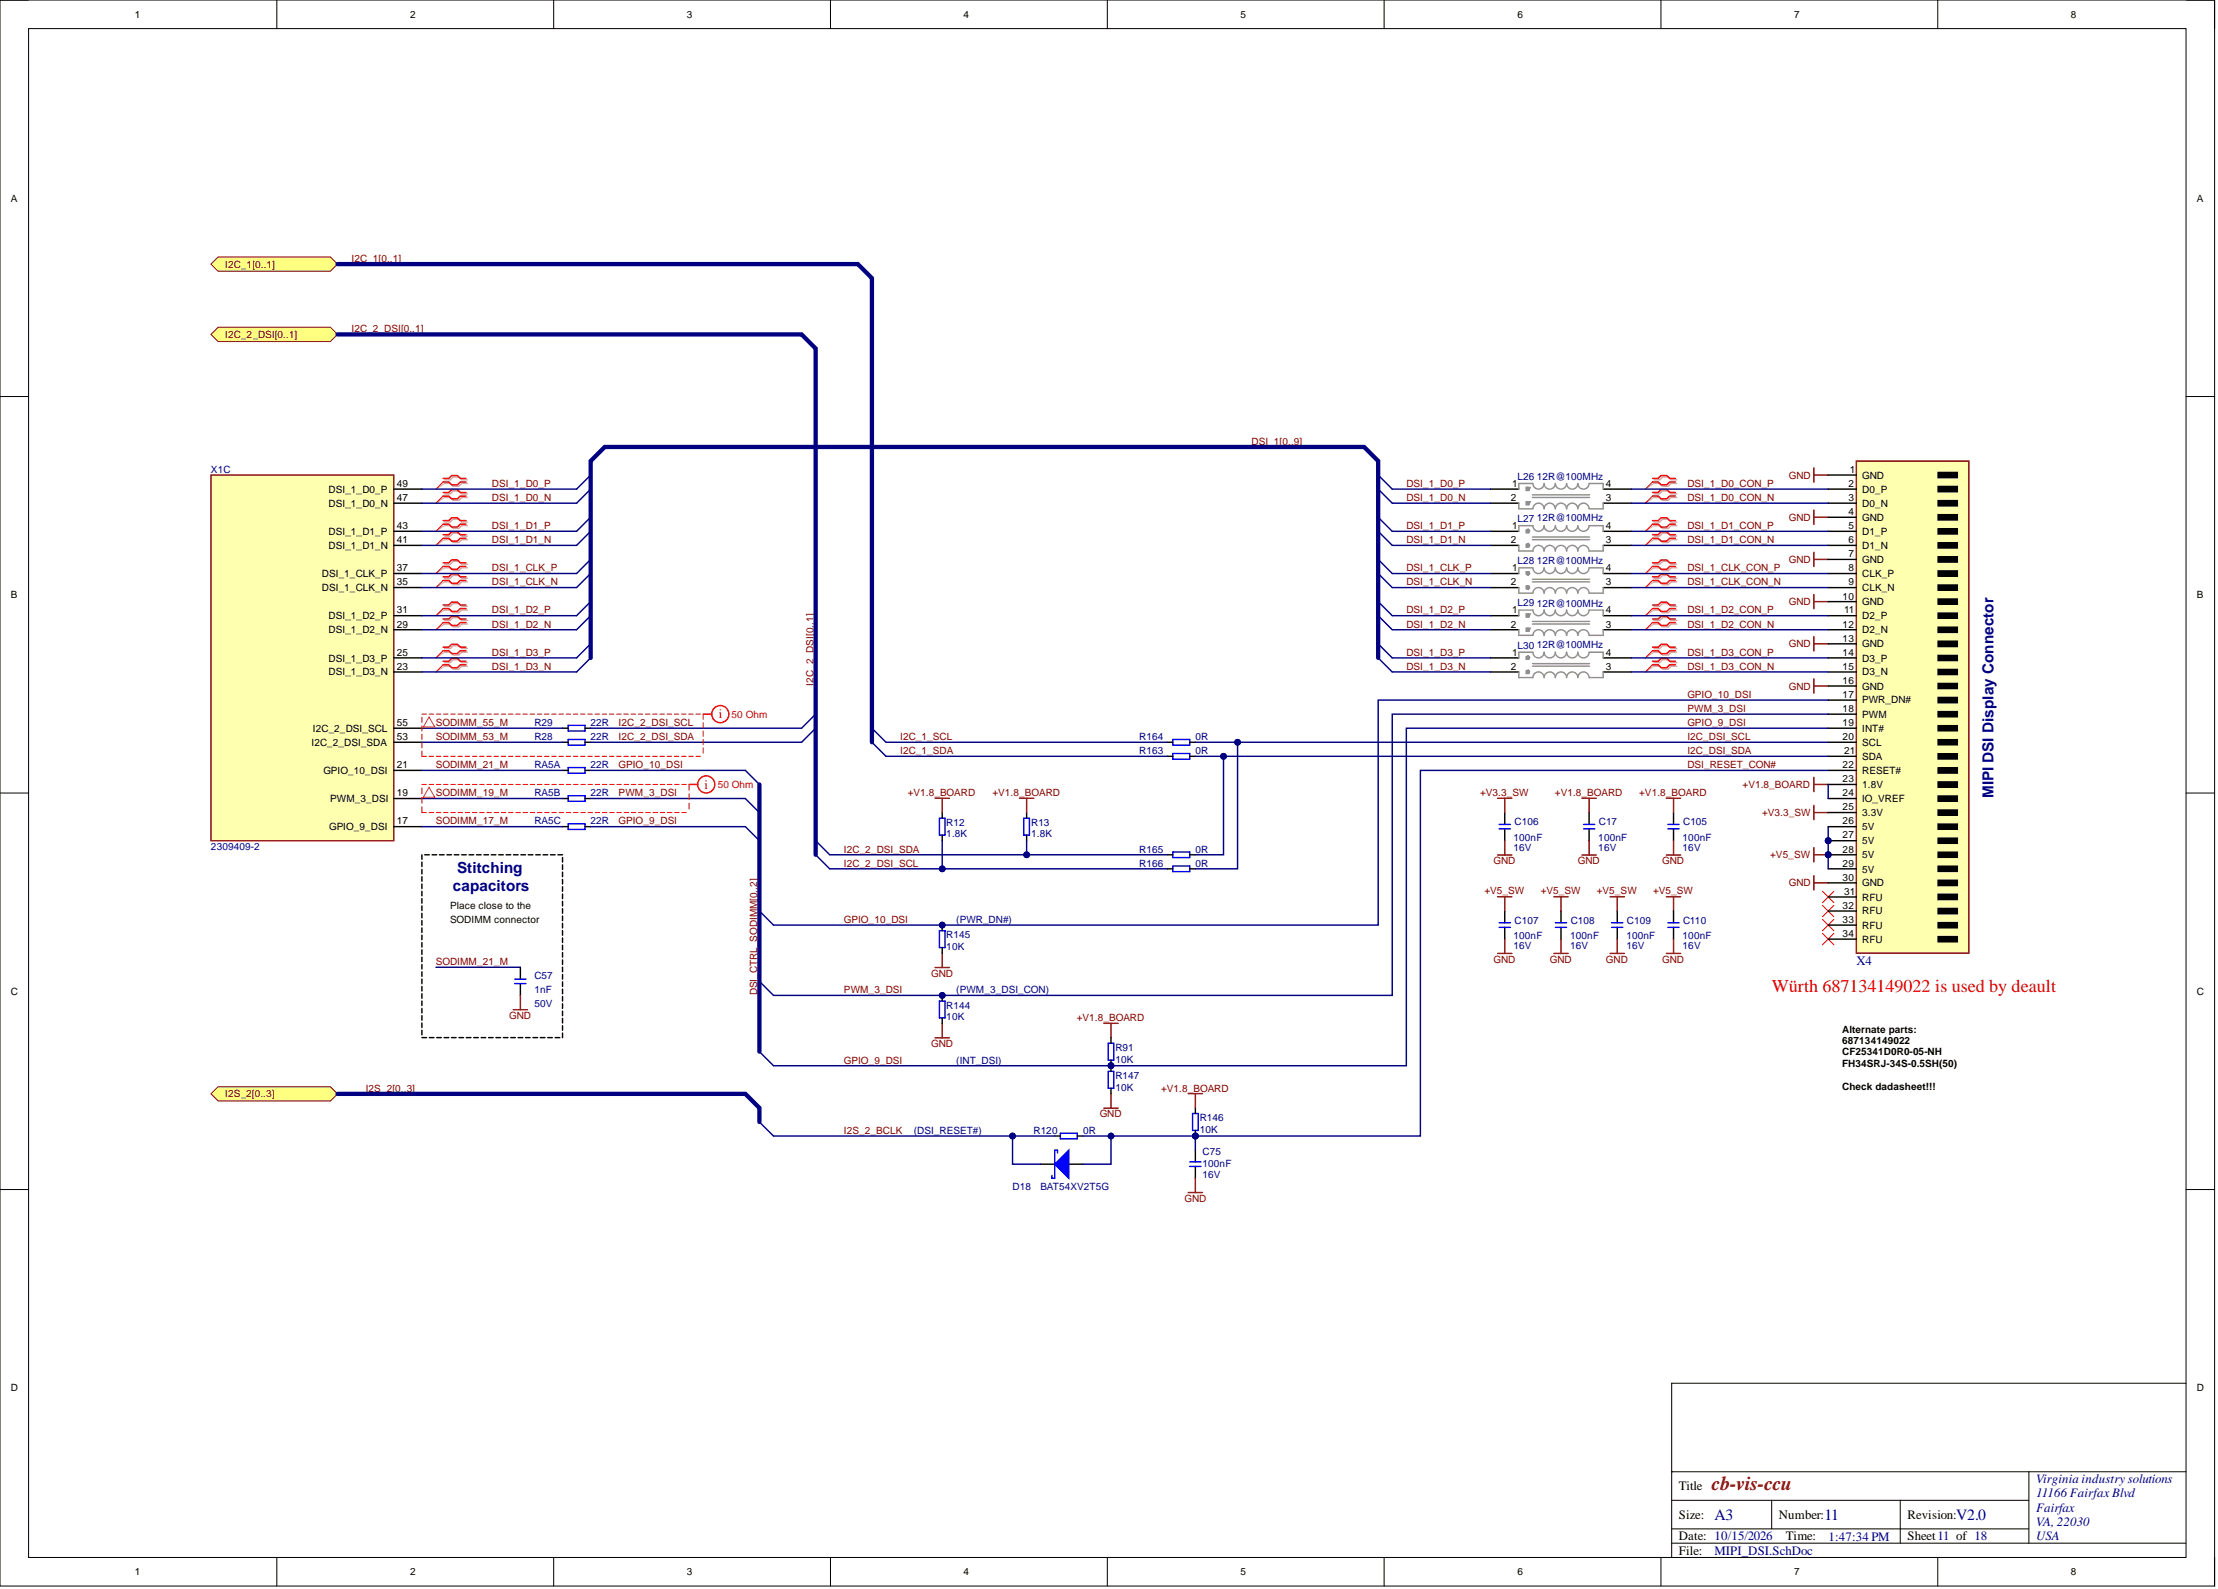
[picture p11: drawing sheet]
<svg xmlns="http://www.w3.org/2000/svg" width="393mm" height="282mm" viewBox="0 0 393 282" stroke-linecap="round" stroke-linejoin="round" font-family="sans-serif">
<defs><g id="words">
<text font-size="3.5" fill="#800000" x="303.6" y="264.4">cb-vis-ccu</text>
<text font-size="3.2" fill="#f00" x="314.2" y="175.9">Würth 687134149022 is used by deault</text>
<g font-size="2.8" fill="#000080">
<text x="304.1" y="269.6">A3</text>
<text x="323.6" y="269.6">11</text>
<text x="346.9" y="269.6">V2.0</text>
</g>
<g font-size="2.7" fill="#000080">
<text x="353.6" y="141.6" transform="rotate(-90 353.6 141.6)">MIPI DSI Display Connector</text>
<text x="81.1" y="154.8">Stitching</text>
<text x="80.3" y="158">capacitors</text>
</g>
<g font-size="2.3" fill="#f00">
<text x="127.5" y="127.4">i</text>
<text x="124.9" y="139.9">i</text>
</g>
<g font-size="2.3" fill="#000080">
<text x="329.2" y="171.1">X4</text>
<text x="361.1" y="263.1">Virginia industrysolutions</text>
<text x="361.1" y="265.6">11166 FairfaxBlvd</text>
<text x="361.1" y="268.2">Fairfax</text>
<text x="304.1" y="275.8">MIPI_DSI.SchDoc</text>
<text x="324.2" y="273.4">1:47:34 PM</text>
<text x="361.1" y="270.7">VA, 22030</text>
<text x="361.1" y="273.2">USA</text>
</g>
<g font-size="2.3">
<text x="297.7" y="264.4">Title</text>
<text x="297.7" y="269.4">Size:</text>
<text x="315.5" y="269.4">Number:</text>
<text x="338.3" y="269.4">Revision:</text>
<text x="297.7" y="273.2">Date: 10/15/2026</text>
<text x="297.7" y="275.8">File:</text>
<text x="316.7" y="273.2">Time:</text>
<text x="338.3" y="273.2">Sheet11 of 18</text>
</g>
<g font-size="1.8">
<text x="23.9" y="3.1">1</text>
<text x="72.7" y="3.1">2</text>
<text x="121.8" y="3.1">3</text>
<text x="170.9" y="3.1">4</text>
<text x="220" y="3.1">5</text>
<text x="269.1" y="3.1">6</text>
<text x="318.2" y="3.1">7</text>
<text x="367.2" y="3.1">8</text>
<text x="1.9" y="35.8">A</text>
<text x="389.6" y="35.8">A</text>
<text x="328" y="83.9">1</text>
<text x="58.3" y="89.9">DSI_1_D0_N</text>
<text x="58.3" y="87.4">DSI_1_D0_P</text>
<text x="70.4" y="88.9">47</text>
<text x="70.4" y="86.4">49</text>
<text x="267.9" y="88.9">2</text>
<text x="268.2" y="86.4">1</text>
<text x="284.8" y="88.9">3</text>
<text x="284.8" y="86.4">4</text>
<text x="327.8" y="86.4">2</text>
<text x="327.8" y="88.9">3</text>
<text x="330.2" y="84.9">GND</text>
<text x="330.2" y="87.4">D0_P</text>
<text x="330.2" y="89.9">D0_N</text>
<text x="58.3" y="94.9">DSI_1_D1_P</text>
<text x="70.4" y="93.9">43</text>
<text x="268.2" y="93.9">1</text>
<text x="284.8" y="93.9">4</text>
<text x="327.8" y="91.3">4</text>
<text x="327.8" y="93.9">5</text>
<text x="330.2" y="92.3">GND</text>
<text x="330.2" y="94.9">D1_P</text>
<text x="58.3" y="97.3">DSI_1_D1_N</text>
<text x="70.4" y="101.3">37</text>
<text x="70.4" y="96.3">41</text>
<text x="267.9" y="96.3">2</text>
<text x="268.2" y="101.3">1</text>
<text x="284.8" y="96.3">3</text>
<text x="284.8" y="101.3">4</text>
<text x="327.8" y="96.3">6</text>
<text x="327.8" y="98.9">7</text>
<text x="327.8" y="101.3">8</text>
<text x="330.2" y="97.3">D1_N</text>
<text x="330.2" y="99.9">GND</text>
<text x="1.9" y="106.1">B</text>
<text x="57.1" y="104.9">DSI_1_CLK_N</text>
<text x="57.1" y="102.3">DSI_1_CLK_P</text>
<text x="70.4" y="103.8">35</text>
<text x="267.9" y="103.8">2</text>
<text x="284.8" y="103.8">3</text>
<text x="326.8" y="106.4">10</text>
<text x="327.8" y="103.8">9</text>
<text x="330.2" y="102.3">CLK_P</text>
<text x="330.2" y="104.9">CLK_N</text>
<text x="330.2" y="107.4">GND</text>
<text x="389.6" y="106.1">B</text>
<text x="58.3" y="112.4">DSI_1_D2_N</text>
<text x="58.3" y="109.8">DSI_1_D2_P</text>
<text x="70.4" y="111.4">29</text>
<text x="70.4" y="108.8">31</text>
<text x="267.9" y="111.4">2</text>
<text x="268.2" y="108.8">1</text>
<text x="284.8" y="111.4">3</text>
<text x="284.8" y="108.8">4</text>
<text x="326.8" y="111.4">12</text>
<text x="326.8" y="113.8">13</text>
<text x="327" y="108.8">11</text>
<text x="330.2" y="109.8">D2_P</text>
<text x="330.2" y="112.4">D2_N</text>
<text x="58.3" y="117.4">DSI_1_D3_P</text>
<text x="58.3" y="119.8">DSI_1_D3_N</text>
<text x="70.4" y="116.3">25</text>
<text x="70.4" y="118.8">23</text>
<text x="267.9" y="118.8">2</text>
<text x="268.2" y="116.3">1</text>
<text x="284.8" y="118.8">3</text>
<text x="284.8" y="116.3">4</text>
<text x="326.8" y="116.3">14</text>
<text x="326.8" y="118.8">15</text>
<text x="330.2" y="114.8">GND</text>
<text x="330.2" y="117.4">D3_P</text>
<text x="330.2" y="119.8">D3_N</text>
<text x="326.8" y="121.3">16</text>
<text x="326.8" y="123.8">17</text>
<text x="330.2" y="122.3">GND</text>
<text x="330.2" y="124.8">PWR_DN#</text>
<text x="55.5" y="129.8">I2C_2_DSI_SCL</text>
<text x="70.4" y="131.3">53</text>
<text x="70.4" y="128.8">55</text>
<text x="326.8" y="126.3">18</text>
<text x="326.8" y="128.8">19</text>
<text x="326.8" y="131.3">20</text>
<text x="330.2" y="127.3">PWM</text>
<text x="330.2" y="129.8">INT#</text>
<text x="55.2" y="132.3">I2C_2_DSI_SDA</text>
<text x="57.3" y="137.3">GPIO_10_DSI</text>
<text x="70.4" y="136.3">21</text>
<text x="326.8" y="136.3">22</text>
<text x="327" y="133.7">21</text>
<text x="330.2" y="132.3">SCL</text>
<text x="330.2" y="134.8">SDA</text>
<text x="330.2" y="137.3">RESET#</text>
<text x="58.5" y="142.3">PWM_3_DSI</text>
<text x="70.4" y="141.3">19</text>
<text x="326.8" y="138.7">23</text>
<text x="326.8" y="141.3">24</text>
<text x="326.8" y="143.7">25</text>
<text x="330.2" y="139.7">1.8V</text>
<text x="330.2" y="142.3">IO_VREF</text>
<text x="58.4" y="147.3">GPIO_9_DSI</text>
<text x="70.4" y="146.3">17</text>
<text x="326.8" y="146.3">26</text>
<text x="326.8" y="148.7">27</text>
<text x="330.2" y="144.7">3.3V</text>
<text x="330.2" y="147.3">5V</text>
<text x="330.2" y="149.7">5V</text>
<text x="326.8" y="151.2">28</text>
<text x="326.8" y="153.8">29</text>
<text x="330.2" y="152.3">5V</text>
<text x="330.2" y="154.8">5V</text>
<text x="79.8" y="161.2">Place close to the</text>
<text x="326.8" y="156.2">30</text>
<text x="326.8" y="161.2">32</text>
<text x="327" y="158.8">31</text>
<text x="330.2" y="157.2">GND</text>
<text x="330.2" y="159.8">RFU</text>
<text x="79.8" y="163.7">SODIMM connector</text>
<text x="326.8" y="163.7">33</text>
<text x="326.8" y="166.2">34</text>
<text x="330.2" y="162.2">RFU</text>
<text x="330.2" y="164.8">RFU</text>
<text x="330.2" y="167.2">RFU</text>
<text x="1.9" y="176.5">C</text>
<text x="389.6" y="176.5">C</text>
<text x="326.7" y="183.2">Alternate parts:</text>
<text x="326.7" y="185.2">687134149022</text>
<text x="326.7" y="187.2">CF25341D0R0-05-NH</text>
<text x="326.7" y="189.3">FH34SRJ-34S-0.5SH(50)</text>
<text x="326.7" y="193.3">Check dadasheet!!!</text>
<text x="1.9" y="246.8">D</text>
<text x="389.6" y="246.8">D</text>
<text x="23.9" y="279.4">1</text>
<text x="72.7" y="279.4">2</text>
<text x="121.8" y="279.4">3</text>
<text x="170.9" y="279.4">4</text>
<text x="220" y="279.4">5</text>
<text x="269.1" y="279.4">6</text>
<text x="318.2" y="279.4">7</text>
<text x="367.2" y="279.4">8</text>
</g>
<g font-size="1.8" fill="#800000">
<text x="40" y="47.5">I2C_1[0..1]</text>
<text x="62.3" y="46.5">I2C_1[0..1]</text>
<text x="40" y="59.9">I2C_2_DSI[0..1]</text>
<text x="62.3" y="58.9">I2C_2_DSI[0..1]</text>
<text x="222" y="78.9">DSI_1[0..9]</text>
<text x="87.2" y="88.9">DSI_1_D0_N</text>
<text x="87.2" y="86.4">DSI_1_D0_P</text>
<text x="249.4" y="88.9">DSI_1_D0_N</text>
<text x="249.4" y="86.4">DSI_1_D0_P</text>
<text x="299.2" y="88.9">DSI_1_D0_CON_N</text>
<text x="299.2" y="86.4">DSI_1_D0_CON_P</text>
<text x="317.2" y="84.9">GND</text>
<text x="87.2" y="93.9">DSI_1_D1_P</text>
<text x="249.4" y="93.9">DSI_1_D1_P</text>
<text x="299.2" y="93.9">DSI_1_D1_CON_P</text>
<text x="317.2" y="92.3">GND</text>
<text x="87.2" y="96.3">DSI_1_D1_N</text>
<text x="87.2" y="101.3">DSI_1_CLK_P</text>
<text x="249.4" y="96.3">DSI_1_D1_N</text>
<text x="249.4" y="101.3">DSI_1_CLK_P</text>
<text x="299.2" y="96.3">DSI_1_D1_CON_N</text>
<text x="299.2" y="101.3">DSI_1_CLK_CON_P</text>
<text x="317.2" y="99.9">GND</text>
<text x="87.2" y="103.8">DSI_1_CLK_N</text>
<text x="249.4" y="103.8">DSI_1_CLK_N</text>
<text x="299.2" y="103.8">DSI_1_CLK_CON_N</text>
<text x="317.2" y="107.4">GND</text>
<text x="87.2" y="111.4">DSI_1_D2_N</text>
<text x="87.2" y="108.8">DSI_1_D2_P</text>
<text x="249.4" y="108.8">DSI_1_D2_P</text>
<text x="249.4" y="111.4">DSI_1_D2_N</text>
<text x="299.2" y="108.8">DSI_1_D2_CON_P</text>
<text x="299.2" y="111.4">DSI_1_D2_CON_N</text>
<text x="87.2" y="118.8">DSI_1_D3_N</text>
<text x="87.2" y="116.3">DSI_1_D3_P</text>
<text x="249.4" y="118.8">DSI_1_D3_N</text>
<text x="249.4" y="116.3">DSI_1_D3_P</text>
<text x="299.2" y="118.8">DSI_1_D3_CON_N</text>
<text x="299.2" y="116.3">DSI_1_D3_CON_P</text>
<text x="317.2" y="114.8">GND</text>
<text x="144.3" y="121.7" transform="rotate(-90 144.3 121.7)">I2C_2_DSI[0..1]</text>
<text x="299.2" y="123.8">GPIO_10_DSI</text>
<text x="317.2" y="122.3">GND</text>
<text x="77.3" y="131.3">SODIMM_53_M</text>
<text x="77.3" y="128.8">SODIMM_55_M</text>
<text x="109.7" y="131.3">I2C_2_DSI_SDA</text>
<text x="109.7" y="128.8">I2C_2_DSI_SCL</text>
<text x="159.6" y="131.3">I2C_1_SCL</text>
<text x="299.2" y="131.3">I2C_DSI_SCL</text>
<text x="299.2" y="126.3">PWM_3_DSI</text>
<text x="299.2" y="128.8">GPIO_9_DSI</text>
<text x="77.3" y="136.3">SODIMM_21_M</text>
<text x="109.7" y="136.3">GPIO_10_DSI</text>
<text x="159.6" y="133.7">I2C_1_SDA</text>
<text x="299.2" y="133.7">I2C_DSI_SDA</text>
<text x="299.2" y="136.3">DSI_RESET_CON#</text>
<text x="77.3" y="141.3">SODIMM_19_M</text>
<text x="109.7" y="141.3">PWM_3_DSI</text>
<text x="161" y="141.2">+V1.8_BOARD</text>
<text x="176" y="141.2">+V1.8_BOARD</text>
<text x="262.5" y="141.2">+V3.3_SW</text>
<text x="275.8" y="141.2">+V1.8_BOARD</text>
<text x="290.7" y="141.2">+V1.8_BOARD</text>
<text x="309" y="139.7">+V1.8_BOARD</text>
<text x="77.3" y="146.3">SODIMM_17_M</text>
<text x="109.7" y="146.3">GPIO_9_DSI</text>
<text x="312.5" y="144.7">+V3.3_SW</text>
<text x="149.7" y="151.2">I2C_2_DSI_SDA</text>
<text x="149.7" y="153.8">I2C_2_DSI_SCL</text>
<text x="264.9" y="153.3">GND</text>
<text x="279.8" y="153.3">GND</text>
<text x="294.8" y="153.3">GND</text>
<text x="313.9" y="152.3">+V5_SW</text>
<text x="263.3" y="158.7">+V5_SW</text>
<text x="273.2" y="158.7">+V5_SW</text>
<text x="283.2" y="158.7">+V5_SW</text>
<text x="293.2" y="158.7">+V5_SW</text>
<text x="317.2" y="157.2">GND</text>
<text x="149.7" y="163.7">GPIO_10_DSI</text>
<text x="77.3" y="171.2">SODIMM_21_M</text>
<text x="165.1" y="173.3">GND</text>
<text x="264.9" y="170.8">GND</text>
<text x="274.8" y="170.8">GND</text>
<text x="284.8" y="170.8">GND</text>
<text x="294.8" y="170.8">GND</text>
<text x="134.3" y="176.6" transform="rotate(-90 134.3 176.6)">DSI_CTRL_SODIMM[0..2]</text>
<text x="149.7" y="176.2">PWM_3_DSI</text>
<text x="90.3" y="180.7">GND</text>
<text x="165.1" y="185.7">GND</text>
<text x="191" y="181.1">+V1.8_BOARD</text>
<text x="149.7" y="188.7">GPIO_9_DSI</text>
<text x="40" y="194.7">I2S_2[0..3]</text>
<text x="64.9" y="193.6">I2S_2[0..3]</text>
<text x="205.9" y="193.6">+V1.8_BOARD</text>
<text x="149.7" y="201.2">I2S_2_BCLK</text>
<text x="195" y="198.2">GND</text>
<text x="210.1" y="213.2">GND</text>
</g>
<g font-size="1.8" fill="#000080">
<text x="37.4" y="83.9">X1C</text>
<text x="269.1" y="85.1">L26</text>
<text x="272.6" y="85.1">12R@100MHz</text>
<text x="269.1" y="92.6">L27</text>
<text x="272.6" y="92.4">12R@100MHz</text>
<text x="269.1" y="100.1">L28</text>
<text x="272.6" y="100">12R@100MHz</text>
<text x="269.1" y="107.6">L29</text>
<text x="272.6" y="107.6">12R@100MHz</text>
<text x="269.1" y="115.1">L30</text>
<text x="272.6" y="115">12R@100MHz</text>
<text x="94.8" y="131.3">R28</text>
<text x="94.8" y="128.8">R29</text>
<text x="104.7" y="131.3">22R</text>
<text x="104.7" y="128.8">22R</text>
<text x="202" y="131.3">R164</text>
<text x="212" y="131.3">0R</text>
<text x="94.8" y="136.3">RA5A</text>
<text x="104.7" y="136.3">22R</text>
<text x="202" y="133.7">R163</text>
<text x="212" y="133.7">0R</text>
<text x="94.8" y="141.3">RA5B</text>
<text x="104.7" y="141.3">22R</text>
<text x="94.8" y="146.3">RA5C</text>
<text x="104.7" y="146.3">22R</text>
<text x="167.8" y="146.5">R12</text>
<text x="167.8" y="148.5">1.8K</text>
<text x="182.9" y="146.5">R13</text>
<text x="182.9" y="148.5">1.8K</text>
<text x="268.4" y="149.1">100nF</text>
<text x="268.6" y="146.3">C106</text>
<text x="283.5" y="149.1">100nF</text>
<text x="283.5" y="146.3">C17</text>
<text x="298.4" y="149.1">100nF</text>
<text x="298.5" y="146.3">C105</text>
<text x="37.4" y="150.7">2309409-2</text>
<text x="202" y="151.2">R165</text>
<text x="202" y="153.8">R166</text>
<text x="212" y="151.2">0R</text>
<text x="212" y="153.8">0R</text>
<text x="268.4" y="150.9">16V</text>
<text x="283.5" y="150.9">16V</text>
<text x="298.4" y="150.9">16V</text>
<text x="167.8" y="166.4">R145</text>
<text x="169.6" y="163.7">(PWR_DN#)</text>
<text x="268.4" y="166.6">100nF</text>
<text x="268.6" y="163.8">C107</text>
<text x="278.5" y="166.6">100nF</text>
<text x="278.6" y="163.8">C108</text>
<text x="288.4" y="166.6">100nF</text>
<text x="288.5" y="163.8">C109</text>
<text x="298.4" y="166.6">100nF</text>
<text x="298.5" y="163.8">C110</text>
<text x="94.8" y="173.7">C57</text>
<text x="167.8" y="168.5">10K</text>
<text x="268.4" y="168.4">16V</text>
<text x="278.5" y="168.4">16V</text>
<text x="288.4" y="168.4">16V</text>
<text x="298.4" y="168.4">16V</text>
<text x="94.8" y="176.2">1nF</text>
<text x="94.8" y="178.7">50V</text>
<text x="167.8" y="178.9">R144</text>
<text x="169.6" y="176.2">(PWM_3_DSI_CON)</text>
<text x="167.8" y="181">10K</text>
<text x="169.6" y="188.7">(INT_DSI)</text>
<text x="197.8" y="191.5">R147</text>
<text x="197.8" y="186.5">R91</text>
<text x="197.8" y="188.5">10K</text>
<text x="197.8" y="193.5">10K</text>
<text x="162.1" y="201.2">(DSI_RESET#)</text>
<text x="183.3" y="201.2">R120</text>
<text x="192.1" y="201.2">0R</text>
<text x="212.8" y="198.9">R146</text>
<text x="212.8" y="200.9">10K</text>
<text x="213.3" y="207">100nF</text>
<text x="213.3" y="209">16V</text>
<text x="213.3" y="205">C75</text>
<text x="179.6" y="211.1">D18</text>
<text x="184.5" y="211.1">BAT54XV2T5G</text>
</g>
<g font-size="1.8" fill="#f00">
<text x="129.7" y="127.3">50 Ohm</text>
<text x="127.3" y="139.7">50 Ohm</text>
</g>
</g></defs>
<g fill="none" stroke="#000" stroke-width=".18">
<path d="M0 0h392.7v281.3h-392.7zM0 0h5.1M5.1 5.1h382.6v271.2h-382.6zM49.1 0v5.1M98.2 0v5.1M147.3 0v5.1M196.4 0v5.1M245.5 0v5.1M294.6 0v5.1M343.7 0v5.1M387.7 0h5v5.1M0 70.3h5.1"/>
<path d="M387.7 70.3h5M0 140.7h5.1M387.7 140.7h5M0 211h5.1M387.7 211h5M387.7 245.4h-91.2v30.9M49.1 276.3v5M98.2 276.3v5M147.3 276.3v5M196.4 276.3v5M245.5 276.3v5M294.6 276.3v5"/>
<path d="M296.5 261.1h.1M296.5 261.1h91.2M296.5 266.1h63.3M296.5 273.7h91.2M296.5 271.2h63.3M314.2 266.1v5.1M337 266.1v7.6M343.7 276.3v5M359.8 261.1v12.6M392.7 276.3v5"/>
</g>
<path d="M100.8 146.1h3v1h-3z" fill="none" stroke="#00f" stroke-width=".25"/>
<path d="M99.8 146.6h1M103.8 146.6h.9" fill="none" stroke="#000" stroke-width=".25"/>
<g fill="none" stroke="#000080" stroke-width=".25">
<path d="M104.7 99.2l-2.4 2.5M104.7 94.2l-2.4 2.5M104.7 91.8l-2.4 2.4M104.7 86.8l-2.4 2.5M104.7 84.3l-2.4 2.5M104.7 116.7l-2.4 2.5M104.7 114.2l-2.4 2.5M104.7 109.2l-2.4 2.5M104.7 106.7l-2.4 2.5M104.7 101.7l-2.4 2.5M132.2 136.7l2.5 2.4M132.2 141.6l2.5 2.5"/>
<path d="M132.2 146.6l2.5 2.5"/>
</g>
<path d="M78.8 85.1h1l.6-.5h1l.5 .5h1M78.8 85.7h1l.6 .6h1l.5-.6h1" fill="none" stroke="#d0a3a3" stroke-width=".25"/>
<path d="M78.8 85.7l-1.5 1.1" fill="none" stroke="#d0a3a3" stroke-width=".18"/>
<path d="M78.6 84.9h1l.5-.5h1l.5 .5h1M78.6 85.5h1l.5 .5h1l.5-.5h1" fill="none" stroke="#f00" stroke-width=".25"/>
<path d="M78.6 85.5l-1.3 1.3" fill="none" stroke="#f00" stroke-width=".18"/>
<path d="M37.4 84.3h32.4v64.8h-32.4z" fill-rule="evenodd" fill="#ffffb0"/>
<path d="M37.4 84.3h32.4v64.8h-32.4z" fill="none" stroke="#800000" stroke-width=".25"/>
<g fill="none" stroke="#000" stroke-width=".25">
<path d="M69.8 96.7h5M69.8 94.2h5M69.8 89.3h5M69.8 86.8h5M69.8 116.7h5M69.8 111.7h5M69.8 109.2h5M69.8 104.2h5M69.8 119.2h5M69.8 101.7h5M69.8 136.7h5M69.8 131.7h5"/>
<path d="M69.8 129.2h5M99.8 131.7h1M99.8 129.2h1M103.8 131.7h.9M103.8 129.2h.9M69.8 146.6h5M69.8 141.6h5"/>
</g>
<g fill="none" stroke="#d0a3a3" stroke-width=".25">
<path d="M78.8 87.6h1l.6-.5h1l.5 .5h1M78.8 88.2h1l.6 .6h1l.5-.6h1M78.8 92.6h1l.6-.5h1l.5 .5h1M78.8 93.2h1l.6 .5h1l.5-.5h1M78.8 95.1h1l.6-.5h1l.5 .5h1M78.8 95.7h1l.6 .5h1l.5-.5h1M78.8 100.1h1l.6-.5h1l.5 .5h1M78.8 100.7h1l.6 .5h1l.5-.5h1M78.8 102.6h1l.6-.5h1l.5 .5h1M78.8 103.2h1l.6 .5h1l.5-.5h1M78.8 107.6h1l.6-.5h1l.5 .5h1M78.8 108.2h1l.6 .5h1l.5-.5h1"/>
<path d="M78.8 110.1h1l.6-.5h1l.5 .5h1M78.8 110.7h1l.6 .5h1l.5-.5h1M78.8 115h1l.6-.5h1l.5 .5h1M78.8 115.7h1l.6 .5h1l.5-.5h1M78.8 117.5h1l.6-.5h1l.5 .5h1M78.8 118.2h1l.6 .5h1l.5-.5h1"/>
</g>
<path d="M78.8 88.2l-1.5 1.1M78.8 93.2l-1.5 1M78.8 95.7l-1.5 1M78.8 100.7l-1.5 1M78.8 103.2l-1.5 1M78.8 108.2l-1.5 1M78.8 110.7l-1.5 1M78.8 115.7l-1.5 1M78.8 118.2l-1.5 1" fill="none" stroke="#d0a3a3" stroke-width=".18"/>
<g fill="none" stroke="#f00" stroke-width=".25">
<path d="M78.6 87.4h1l.5-.5h1l.5 .5h1M78.6 88h1l.5 .5h1l.5-.5h1M78.6 92.3h1l.5-.5h1l.5 .5h1M78.6 93h1l.5 .5h1l.5-.5h1M78.6 94.8h1l.5-.5h1l.5 .5h1M78.6 95.5h1l.5 .5h1l.5-.5h1M78.6 99.8h1l.5-.5h1l.5 .5h1M78.6 100.5h1l.5 .5h1l.5-.5h1M78.6 102.3h1l.5-.5h1l.5 .5h1M78.6 103h1l.5 .5h1l.5-.5h1M78.6 107.3h1l.5-.5h1l.5 .5h1M78.6 107.9h1l.5 .6h1l.5-.6h1"/>
<path d="M78.6 109.8h1l.5-.5h1l.5 .5h1M78.6 110.4h1l.5 .5h1l.5-.5h1M78.6 114.8h1l.5-.5h1l.5 .5h1M78.6 115.4h1l.5 .5h1l.5-.5h1M78.6 117.3h1l.5-.5h1l.5 .5h1M78.6 117.9h1l.5 .5h1l.5-.5h1"/>
</g>
<path d="M78.6 88l-1.3 1.3M78.6 93l-1.3 1.2M78.6 95.5l-1.3 1.2M78.6 100.5l-1.3 1.2M78.6 103l-1.3 1.2M78.6 107.9l-1.3 1.3M78.6 110.4l-1.3 1.3M78.6 115.4l-1.3 1.3M78.6 117.9l-1.3 1.3" fill="none" stroke="#f00" stroke-width=".18"/>
<path d="M100.8 131.2h3v1h-3zM100.8 128.7h3v1h-3z" fill="none" stroke="#00f" stroke-width=".25"/>
<path d="M244.4 116.7l2.5 2.5M244.4 114.2l2.5 2.5" fill="none" stroke="#000080" stroke-width=".25"/>
<path d="M38.7 192.8h19.9l1.3 1.2-1.3 1.3h-19.9l-1.3-1.3z" fill-rule="evenodd" fill="#ffff80"/>
<path d="M38.7 192.8h19.9l1.3 1.2-1.3 1.3h-19.9l-1.3-1.3z" fill="none" stroke="#800000" stroke-width=".18"/>
<path d="M100.8 141.1h3v1h-3zM280.8 147h2M280.8 146.2h2" fill="none" stroke="#00f" stroke-width=".25"/>
<path d="M99.8 141.6h1M103.8 141.6h.9M281.8 144.1v2.1M281.8 147v2.1" fill="none" stroke="#000" stroke-width=".25"/>
<g fill="none" stroke="#800000" stroke-width=".25">
<path d="M321.7 83v2.5M321.7 90.5v2.5M321.7 98v2.5M321.7 84.3h2.5M321.7 91.8h2.5M321.7 99.2h2.5M321.7 105.5v2.5M321.7 112.9v2.6M321.7 106.7h2.5M321.7 114.2h2.5M321.7 120.4v2.6M321.7 121.7h2.5"/>
<path d="M295.5 159.1h2.6M296.8 159.1v2.5M321.7 155.3v2.6M321.7 156.6h2.5M165.8 171.6h2.6M167.1 169.1v2.5M165.8 184.1h2.6M167.1 181.6v2.5M195.8 196.6h2.5M197 194v2.6"/>
</g>
<path d="M244.4 99.2l2.5 2.5M244.4 94.3l2.5 2.4M244.4 91.8l2.5 2.5M244.4 86.8l2.5 2.5M244.4 84.3l2.5 2.5M244.4 109.2l2.5 2.5M244.4 106.7l2.5 2.5M244.4 101.7l2.5 2.5" fill="none" stroke="#000080" stroke-width=".25"/>
<path d="M323.2 158.1l2 2M325.2 158.1l-2 2M323.2 165.6l2 2M323.2 163.1l2 2M323.2 160.6l2 2M325.2 165.6l-2 2M325.2 163.1l-2 2M325.2 160.6l-2 2" fill="none" stroke="#f00" stroke-width=".18"/>
<circle cx="197" cy="189" r=".51" fill="#000080"/>
<circle cx="197" cy="189" r=".51" fill="none" stroke="#000080" stroke-width=".18"/>
<path d="M196.5 190h1v3h-1z" fill="none" stroke="#00f" stroke-width=".25"/>
<path d="M197 189v1M197 193v1" fill="none" stroke="#000" stroke-width=".25"/>
<circle cx="197" cy="189" r=".51" fill="#000080"/>
<circle cx="197" cy="189" r=".51" fill="none" stroke="#000080" stroke-width=".18"/>
<path d="M166.6 165.1h1v3h-1z" fill="none" stroke="#00f" stroke-width=".25"/>
<path d="M167.1 164.1v1M167.1 168.1v1" fill="none" stroke="#000" stroke-width=".25"/>
<circle cx="212" cy="201.5" r=".51" fill="#000080"/>
<circle cx="212" cy="201.5" r=".51" fill="none" stroke="#000080" stroke-width=".18"/>
<path d="M211.5 197.5h1v3h-1z" fill="none" stroke="#00f" stroke-width=".25"/>
<path d="M212 196.5v1M212 200.5v1" fill="none" stroke="#000" stroke-width=".25"/>
<circle cx="212" cy="201.5" r=".51" fill="#000080"/>
<circle cx="212" cy="201.5" r=".51" fill="none" stroke="#000080" stroke-width=".18"/>
<circle cx="167.1" cy="176.6" r=".51" fill="#000080"/>
<circle cx="167.1" cy="176.6" r=".51" fill="none" stroke="#000080" stroke-width=".18"/>
<path d="M166.6 177.6h1v3h-1z" fill="none" stroke="#00f" stroke-width=".25"/>
<path d="M167.1 176.6v1M167.1 180.6v1" fill="none" stroke="#000" stroke-width=".25"/>
<circle cx="167.1" cy="176.6" r=".51" fill="#000080"/>
<circle cx="167.1" cy="176.6" r=".51" fill="none" stroke="#000080" stroke-width=".18"/>
<path d="M38.7 45.6h19.9l1.3 1.2-1.3 1.3h-19.9l-1.3-1.3z" fill-rule="evenodd" fill="#ffff80"/>
<path d="M38.7 45.6h19.9l1.3 1.2-1.3 1.3h-19.9l-1.3-1.3z" fill="none" stroke="#800000" stroke-width=".18"/>
<path d="M134.7 161.6l2.5 2.5M134.7 174.1l2.5 2.5M134.7 186.6l2.5 2.4M134.7 199l2.5 2.5" fill="none" stroke="#000080" stroke-width=".25"/>
<g fill="none" stroke="#800000" stroke-width=".25">
<path d="M321.7 137.9v2.5M321.7 139.2h2.5M265.6 151.7h2.5M265.6 141.6h2.5M265.6 159.1h2.5M266.9 141.6v2.5M266.9 149.1v2.6M266.9 159.1v2.5M275.6 159.1h2.5M276.8 159.1v2.5M280.5 151.7h2.6M280.5 141.6h2.6"/>
<path d="M281.8 141.6v2.5M281.8 149.1v2.6M285.5 159.1h2.6M286.8 159.1v2.5M295.5 151.7h2.6M296.8 149.1v2.6M321.7 142.9v2.5M321.7 150.4v2.5M321.7 144.1h2.5M321.7 151.6h2.5M265.6 169.1h2.5M266.9 166.6v2.5"/>
<path d="M275.6 169.1h2.5M276.8 166.6v2.5M285.5 169.1h2.6M286.8 166.6v2.5M295.5 169.1h2.6M296.8 166.6v2.5"/>
</g>
<g fill="none" stroke="#000" stroke-width=".25">
<path d="M264.4 86.8h4.9M264.4 89.3h4.9M264.4 94.3h4.9M264.4 96.7h4.9M284.3 86.8h5M284.3 89.3h5M284.3 94.3h5M284.3 96.7h5M264.4 101.7h4.9M264.4 104.2h4.9M264.4 109.2h4.9M264.4 111.7h4.9"/>
<path d="M264.4 116.7h4.9M264.4 119.2h4.9M284.3 101.7h5M284.3 104.2h5M284.3 109.2h5M284.3 111.7h5M284.3 116.7h5M284.3 119.2h5M99.8 136.7h1M103.8 136.7h.9M167.1 144.1v1M167.1 148.1v1"/>
<path d="M182.1 144.1v1M182.1 148.1v1M266.9 144.1v2.1M266.9 147v2.1M296.8 144.1v2.1M296.8 147v2.1M266.9 161.6v2.1M266.9 164.5v2.1M276.8 161.6v2.1M276.8 164.5v2.1M286.8 161.6v2.1M286.8 164.5v2.1"/>
<path d="M296.8 161.6v2.1M296.8 164.5v2.1"/>
</g>
<g fill="none" stroke="#00f" stroke-width=".25">
<path d="M100.8 136.2h3v1h-3zM166.6 145.1h1v3h-1zM181.6 145.1h1v3h-1zM265.9 147h2M265.9 146.2h2M295.8 147h2M295.8 146.2h2M265.9 164.5h2M265.9 163.7h2M275.8 164.5h2M275.8 163.7h2M285.8 164.5h2"/>
<path d="M285.8 163.7h2M295.8 164.5h2M295.8 163.7h2"/>
</g>
<g fill="none" stroke="#909090" stroke-width=".25">
<path d="M269.3 86.8v-1h2.5a.99 .99 0 0 0 1 1 .99 .99 0 0 0 1-1 1 1 0 0 0 1 1 1 1 0 0 0 1-1 1 1 0 0 0 1 1 1 1 0 0 0 1-1 1 1 0 0 0 1 1 1 1 0 0 0 1-1 1 1 0 0 0 1 1 1 1 0 0 0 1-1h2.5v1M269.3 89.3v1h2.5a.99 .99 0 0 1 1-1 .99 .99 0 0 1 1 1 1 1 0 0 1 1-1 1 1 0 0 1 1 1 1 1 0 0 1 1-1 1 1 0 0 1 1 1 1 1 0 0 1 1-1 1 1 0 0 1 1 1 1 1 0 0 1 1-1 1 1 0 0 1 1 1h2.5v-1M269.3 94.3v-1.1h2.5a.99 .99 0 0 0 1 1.1 .99 .99 0 0 0 1-1.1 1 1 0 0 0 1 1.1 1 1 0 0 0 1-1.1 1 1 0 0 0 1 1.1 1 1 0 0 0 1-1.1 1 1 0 0 0 1 1.1 1 1 0 0 0 1-1.1 1 1 0 0 0 1 1.1 1 1 0 0 0 1-1.1h2.5v1.1M269.3 96.7v1h2.5a.99 .99 0 0 1 1-1 .99 .99 0 0 1 1 1 1 1 0 0 1 1-1 1 1 0 0 1 1 1 1 1 0 0 1 1-1 1 1 0 0 1 1 1 1 1 0 0 1 1-1 1 1 0 0 1 1 1 1 1 0 0 1 1-1 1 1 0 0 1 1 1h2.5v-1M271.8 87.8h10.1M271.8 88.2h10.1M271.8 95.3h10.1M271.8 95.7h10.1M269.3 101.7v-1h2.5a.99 .99 0 0 0 1 1 .99 .99 0 0 0 1-1 1 1 0 0 0 1 1 1 1 0 0 0 1-1 1 1 0 0 0 1 1 1 1 0 0 0 1-1 1 1 0 0 0 1 1 1 1 0 0 0 1-1 1 1 0 0 0 1 1 1 1 0 0 0 1-1h2.5v1M269.3 104.2v1h2.5a.99 .99 0 0 1 1-1 .99 .99 0 0 1 1 1 1 1 0 0 1 1-1 1 1 0 0 1 1 1 1 1 0 0 1 1-1 1 1 0 0 1 1 1 1 1 0 0 1 1-1 1 1 0 0 1 1 1 1 1 0 0 1 1-1 1 1 0 0 1 1 1h2.5v-1M269.3 109.2v-1h2.5a.99 .99 0 0 0 1 1 .99 .99 0 0 0 1-1 1 1 0 0 0 1 1 1 1 0 0 0 1-1 1 1 0 0 0 1 1 1 1 0 0 0 1-1 1 1 0 0 0 1 1 1 1 0 0 0 1-1 1 1 0 0 0 1 1 1 1 0 0 0 1-1h2.5v1M269.3 111.7v1h2.5a.99 .99 0 0 1 1-1 .99 .99 0 0 1 1 1 1 1 0 0 1 1-1 1 1 0 0 1 1 1 1 1 0 0 1 1-1 1 1 0 0 1 1 1 1 1 0 0 1 1-1 1 1 0 0 1 1 1 1 1 0 0 1 1-1 1 1 0 0 1 1 1h2.5v-1"/>
<path d="M269.3 116.7v-1h2.5a1 1 0 0 0 1 1 1 1 0 0 0 1-1 1 1 0 0 0 1 1 1 1 0 0 0 1-1 1 1 0 0 0 1 1 1 1 0 0 0 1-1 1 1 0 0 0 1 1 1 1 0 0 0 1-1 1 1 0 0 0 1 1 1 1 0 0 0 1-1h2.5v1M269.3 119.2v1h2.5a1 1 0 0 1 1-1 1 1 0 0 1 1 1 1 1 0 0 1 1-1 1 1 0 0 1 1 1 1 1 0 0 1 1-1 1 1 0 0 1 1 1 1 1 0 0 1 1-1 1 1 0 0 1 1 1 1 1 0 0 1 1-1 1 1 0 0 1 1 1h2.5v-1M271.8 102.8h10.1M271.8 103.2h10.1M271.8 110.2h10.1M271.8 110.7h10.1M271.8 117.7h10.1M271.8 118.2h10.1"/>
</g>
<g fill="none" stroke="#909090" stroke-width=".76">
<path d="M270.9 86.7h.1M270.9 89.3h.1M271 86.7h.1M271 89.3h.1M270.9 94.2h.1M270.9 96.7h.1M271 94.2h.1M271 96.7h.1M270.9 109.2h.1M270.9 111.7h.1M271 109.2h.1M271 111.7h.1"/>
<path d="M270.9 101.7h.1M270.9 104.2h.1M270.9 116.7h.1M270.9 119.2h.1M271 101.7h.1M271 104.2h.1M271 116.7h.1M271 119.2h.1"/>
</g>
<g fill="none" stroke="#d0a3a3" stroke-width=".25">
<path d="M293.3 85.1h1l.5-.5h1l.6 .5h1M293.3 85.7h1l.5 .6h1l.6-.6h1M293.3 87.6h1l.5-.5h1l.6 .5h1M293.3 88.2h1l.5 .5h1l.6-.5h1M293.3 92.6h1l.5-.5h1l.6 .5h1M293.3 93.2h1l.5 .5h1l.6-.5h1M293.3 95.1h1l.5-.5h1l.6 .5h1M293.3 95.7h1l.5 .5h1l.6-.5h1M293.3 100.1h1l.5-.5h1l.6 .5h1M293.3 100.7h1l.5 .5h1l.6-.5h1M293.3 102.6h1l.5-.5h1l.6 .5h1M293.3 103.2h1l.5 .5h1l.6-.5h1"/>
<path d="M293.3 107.6h1l.5-.5h1l.6 .5h1M293.3 108.2h1l.5 .5h1l.6-.5h1M293.3 110.1h1l.5-.5h1l.6 .5h1M293.3 110.7h1l.5 .5h1l.6-.5h1M293.3 115.1h1l.5-.6h1l.6 .6h1M293.3 115.7h1l.5 .5h1l.6-.5h1M293.3 117.5h1l.5-.5h1l.6 .5h1M293.3 118.2h1l.5 .5h1l.6-.5h1"/>
</g>
<path d="M293.3 85.7l-1.5 1.1M293.3 88.2l-1.5 1.1M293.3 93.2l-1.5 1.1M293.3 95.7l-1.5 1M293.3 100.7l-1.5 1M293.3 103.2l-1.5 1M293.3 108.2l-1.5 1M293.3 110.7l-1.5 1M293.3 115.7l-1.5 1M293.3 118.2l-1.5 1" fill="none" stroke="#d0a3a3" stroke-width=".18"/>
<g fill="none" stroke="#f00" stroke-width=".25">
<path d="M293.1 84.9h1l.5-.5h1l.5 .5h1M293.1 85.5h1l.5 .5h1l.5-.5h1M293.1 87.4h1l.5-.6h1l.5 .6h1M293.1 88h1l.5 .5h1l.5-.5h1M293.1 92.3h1l.5-.5h1l.5 .5h1M293.1 93h1l.5 .5h1l.5-.5h1M293.1 94.8h1l.5-.5h1l.5 .5h1M293.1 95.5h1l.5 .5h1l.5-.5h1M293.1 99.8h1l.5-.5h1l.5 .5h1M293.1 100.5h1l.5 .5h1l.5-.5h1M293.1 102.3h1l.5-.5h1l.5 .5h1M293.1 103h1l.5 .5h1l.5-.5h1"/>
<path d="M293.1 107.3h1l.5-.5h1l.5 .5h1M293.1 107.9h1l.5 .6h1l.5-.6h1M293.1 109.8h1l.5-.5h1l.5 .5h1M293.1 110.4h1l.5 .5h1l.5-.5h1M293.1 114.8h1l.5-.5h1l.5 .5h1M293.1 115.4h1l.5 .5h1l.5-.5h1M293.1 117.3h1l.5-.5h1l.5 .5h1M293.1 117.9h1l.5 .5h1l.5-.5h1"/>
</g>
<path d="M293.1 85.5l-1.3 1.3M293.1 88l-1.3 1.3M293.1 93l-1.3 1.3M293.1 95.5l-1.3 1.2M293.1 100.5l-1.3 1.2M293.1 103l-1.3 1.2M293.1 107.9l-1.3 1.3M293.1 110.4l-1.3 1.3M293.1 115.4l-1.3 1.3M293.1 117.9l-1.3 1.3" fill="none" stroke="#f00" stroke-width=".18"/>
<circle cx="324.2" cy="149.1" r=".51" fill="#000080"/>
<circle cx="324.2" cy="149.1" r=".51" fill="none" stroke="#000080" stroke-width=".18"/>
<circle cx="324.2" cy="151.6" r=".51" fill="#000080"/>
<circle cx="324.2" cy="151.6" r=".51" fill="none" stroke="#000080" stroke-width=".18"/>
<path d="M329.2 81.8h20v87.3h-20z" fill-rule="evenodd" fill="#ffffb0"/>
<path d="M329.2 81.8h20v87.3h-20z" fill="none" stroke="#800000" stroke-width=".25"/>
<g fill="none" stroke="#000" stroke-width=".25">
<path d="M324.2 84.3h5M324.2 86.8h5M324.2 89.3h5M324.2 91.8h5M324.2 94.3h5M324.2 96.7h5M324.2 99.2h5M324.2 101.7h5M324.2 104.2h5M324.2 106.7h5M324.2 109.2h5M324.2 111.7h5"/>
<path d="M324.2 114.2h5M324.2 116.7h5M324.2 119.2h5M324.2 121.7h5M324.2 124.2h5M324.2 126.7h5M324.2 129.2h5M324.2 131.7h5M324.2 134.2h5M324.2 136.7h5M324.2 139.2h5M324.2 141.6h5"/>
<path d="M324.2 144.1h5M324.2 146.6h5M324.2 149.1h5"/>
</g>
<g fill="#000">
<path d="M343.7 83.8h3.5v1h-3.5z" fill-rule="evenodd"/>
<path d="M343.7 86.3h3.5v1h-3.5z" fill-rule="evenodd"/>
<path d="M343.7 88.8h3.5v1h-3.5z" fill-rule="evenodd"/>
<path d="M343.7 91.3h3.5v1h-3.5z" fill-rule="evenodd"/>
<path d="M343.7 93.8h3.5v1h-3.5z" fill-rule="evenodd"/>
<path d="M343.7 96.3h3.5v.9h-3.5z" fill-rule="evenodd"/>
<path d="M343.7 98.7h3.5v1h-3.5z" fill-rule="evenodd"/>
<path d="M343.7 101.2h3.5v1h-3.5z" fill-rule="evenodd"/>
<path d="M343.7 103.7h3.5v1h-3.5z" fill-rule="evenodd"/>
<path d="M343.7 106.2h3.5v1h-3.5z" fill-rule="evenodd"/>
<path d="M343.7 108.7h3.5v1h-3.5z" fill-rule="evenodd"/>
<path d="M343.7 111.2h3.5v1h-3.5z" fill-rule="evenodd"/>
<path d="M343.7 113.7h3.5v1h-3.5z" fill-rule="evenodd"/>
<path d="M343.7 116.2h3.5v1h-3.5z" fill-rule="evenodd"/>
<path d="M343.7 118.7h3.5v1h-3.5z" fill-rule="evenodd"/>
<path d="M343.7 121.2h3.5v1h-3.5z" fill-rule="evenodd"/>
<path d="M343.7 123.7h3.5v1h-3.5z" fill-rule="evenodd"/>
<path d="M343.7 126.2h3.5v1h-3.5z" fill-rule="evenodd"/>
<path d="M343.7 128.7h3.5v1h-3.5z" fill-rule="evenodd"/>
<path d="M343.7 131.2h3.5v1h-3.5z" fill-rule="evenodd"/>
<path d="M343.7 133.7h3.5v1h-3.5z" fill-rule="evenodd"/>
<path d="M343.7 136.2h3.5v1h-3.5z" fill-rule="evenodd"/>
<path d="M343.7 138.7h3.5v1h-3.5z" fill-rule="evenodd"/>
<path d="M343.7 141.2h3.5v1h-3.5z" fill-rule="evenodd"/>
</g>
<g fill="none" stroke="#000" stroke-width=".18">
<path d="M343.7 83.8h3.5v1h-3.5zM343.7 86.3h3.5v1h-3.5zM343.7 88.8h3.5v1h-3.5zM343.7 91.3h3.5v1h-3.5zM343.7 93.8h3.5v1h-3.5zM343.7 96.3h3.5v.9h-3.5zM343.7 98.7h3.5v1h-3.5zM343.7 101.2h3.5v1h-3.5zM343.7 103.7h3.5v1h-3.5zM343.7 106.2h3.5v1h-3.5zM343.7 108.7h3.5v1h-3.5zM343.7 111.2h3.5v1h-3.5z"/>
<path d="M343.7 113.7h3.5v1h-3.5zM343.7 116.2h3.5v1h-3.5zM343.7 118.7h3.5v1h-3.5zM343.7 121.2h3.5v1h-3.5zM343.7 123.7h3.5v1h-3.5zM343.7 126.2h3.5v1h-3.5zM343.7 128.7h3.5v1h-3.5zM343.7 131.2h3.5v1h-3.5zM343.7 133.7h3.5v1h-3.5zM343.7 136.2h3.5v1h-3.5zM343.7 138.7h3.5v1h-3.5zM343.7 141.2h3.5v1h-3.5z"/>
</g>
<circle cx="324.2" cy="149.1" r=".51" fill="#000080"/>
<circle cx="324.2" cy="149.1" r=".51" fill="none" stroke="#000080" stroke-width=".18"/>
<path d="M324.2 151.6h5" fill="none" stroke="#000" stroke-width=".25"/>
<circle cx="324.2" cy="151.6" r=".51" fill="#000080"/>
<circle cx="324.2" cy="151.6" r=".51" fill="none" stroke="#000080" stroke-width=".18"/>
<path d="M324.2 154.1h5M324.2 156.6h5M324.2 159.1h5M92.3 171.6v2.1M92.3 174.5v2.1M324.2 161.6h5M324.2 164.1h5M324.2 166.6h5M197 184.1v1M197 188.1v.9M184.6 206.5h2.5M189.5 206.5h2.5" fill="none" stroke="#000" stroke-width=".25"/>
<g fill="#000">
<path d="M343.7 143.7h3.5v.9h-3.5z" fill-rule="evenodd"/>
<path d="M343.7 146.1h3.5v1h-3.5z" fill-rule="evenodd"/>
<path d="M343.7 148.6h3.5v1h-3.5z" fill-rule="evenodd"/>
<path d="M343.7 151.1h3.5v1h-3.5z" fill-rule="evenodd"/>
<path d="M343.7 153.6h3.5v1h-3.5z" fill-rule="evenodd"/>
<path d="M343.7 156.1h3.5v1h-3.5z" fill-rule="evenodd"/>
<path d="M343.7 158.6h3.5v1h-3.5z" fill-rule="evenodd"/>
<path d="M343.7 161.1h3.5v1h-3.5z" fill-rule="evenodd"/>
<path d="M343.7 163.6h3.5v1h-3.5z" fill-rule="evenodd"/>
<path d="M343.7 166.1h3.5v1h-3.5z" fill-rule="evenodd"/>
</g>
<path d="M343.7 143.7h3.5v.9h-3.5zM343.7 146.1h3.5v1h-3.5zM343.7 148.6h3.5v1h-3.5zM343.7 151.1h3.5v1h-3.5zM343.7 153.6h3.5v1h-3.5zM343.7 156.1h3.5v1h-3.5zM343.7 158.6h3.5v1h-3.5zM343.7 161.1h3.5v1h-3.5zM343.7 163.6h3.5v1h-3.5zM343.7 166.1h3.5v1h-3.5z" fill="none" stroke="#000" stroke-width=".18"/>
<path d="M154.6 129.2l2.5 2.5M154.6 131.7l2.5 2.5" fill="none" stroke="#000080" stroke-width=".25"/>
<path d="M91.3 173.7h2M91.3 174.5h2M196.5 185.1h1v3h-1z" fill="none" stroke="#00f" stroke-width=".25"/>
<path d="M91 179.1h2.6M92.3 176.6v2.5" fill="none" stroke="#800000" stroke-width=".25"/>
<path d="M189.5 204v5l-2.4-2.5z" fill="#00f"/>
<path d="M208 133.7h3v1h-3zM208 131.2h3v1h-3zM208 151.1h3v1h-3zM208 153.6h3v1h-3zM187.5 204.5v-.5h-.4v5h-.5v-.5M188 201h3v1h-3zM189.5 204v5l-2.4-2.5z" fill="none" stroke="#00f" stroke-width=".25"/>
<path d="M207 134.2h1M207 131.7h1M211 134.2h1M211 131.7h1M207 151.6h1M207 154.1h1M211 151.6h1M211 154.1h1M187.1 201.5h.9M191 201.5h1" fill="none" stroke="#000" stroke-width=".25"/>
<path d="M144.7 126.7l-2.5 2.5M144.7 129.2l-2.5 2.5M144.7 151.6l2.4 2.5M144.7 149.1l2.4 2.5" fill="none" stroke="#000080" stroke-width=".25"/>
<path d="M165.8 141.6h2.6M167.1 141.6v2.5M295.5 141.6h2.6M296.8 141.6v2.5M195.8 181.5h2.5M197 181.5v2.6" fill="none" stroke="#800000" stroke-width=".25"/>
<path d="M38.7 58.1h19.9l1.3 1.2-1.3 1.3h-19.9l-1.3-1.3z" fill-rule="evenodd" fill="#ffff80"/>
<path d="M38.7 58.1h19.9l1.3 1.2-1.3 1.3h-19.9l-1.3-1.3z" fill="none" stroke="#800000" stroke-width=".18"/>
<path d="M180.8 141.6h2.5M182.1 141.6v2.5M210.7 194h2.6M212 194v2.5M210.7 211.5h2.6M212 209v2.5" fill="none" stroke="#800000" stroke-width=".25"/>
<path d="M212 204v2.1M212 206.9v2.1" fill="none" stroke="#000" stroke-width=".25"/>
<path d="M211 206.9h2M211 206.1h2" fill="none" stroke="#00f" stroke-width=".25"/>
<g fill="none" stroke="#000080" stroke-width=".25">
<path d="M74.8 86.8h27.5M74.8 89.3h27.5M74.8 94.2h27.5M74.8 96.7h27.5M246.9 86.8h17.5M246.9 89.3h17.5M289.3 86.8h34.9M289.3 89.3h34.9M289.3 94.3h34.9M289.3 96.7h34.9M74.8 101.7h27.5M74.8 104.2h27.5"/>
<path d="M74.8 109.2h27.5M74.8 111.7h27.5M74.8 119.2h27.5M246.9 109.2h17.5M246.9 111.7h17.5M289.3 101.7h34.9M289.3 104.2h34.9M289.3 109.2h34.9M289.3 111.7h34.9M289.3 116.7h34.9M289.3 119.2h34.9M74.8 129.2h25"/>
<path d="M74.8 131.7h25M74.8 136.7h25M104.7 129.2h37.5M104.7 131.7h37.5M104.7 136.7h27.5M157.1 131.7h49.9M74.8 141.6h25M74.8 146.6h25M104.7 141.6h27.5M104.7 146.6h27.5"/>
</g>
<circle cx="167.1" cy="164.1" r=".51" fill="#000080"/>
<circle cx="167.1" cy="164.1" r=".51" fill="none" stroke="#000080" stroke-width=".18"/>
<path d="M179.6 201.5v5h5" fill="none" stroke="#000080" stroke-width=".25"/>
<circle cx="179.6" cy="201.5" r=".51" fill="#000080"/>
<circle cx="179.6" cy="201.5" r=".51" fill="none" stroke="#000080" stroke-width=".18"/>
<path d="M197 201.5v5h-5" fill="none" stroke="#000080" stroke-width=".25"/>
<circle cx="197" cy="201.5" r=".51" fill="#000080"/>
<circle cx="197" cy="201.5" r=".51" fill="none" stroke="#000080" stroke-width=".18"/>
<path d="M246.9 94.3h17.5M246.9 96.7h17.5M74.8 116.7h27.5M246.9 101.7h17.5M246.9 104.2h17.5M246.9 116.7h17.5M246.9 119.2h17.5M147.1 151.6h59.9" fill="none" stroke="#000080" stroke-width=".25"/>
<circle cx="182.1" cy="151.6" r=".51" fill="#000080"/>
<circle cx="182.1" cy="151.6" r=".51" fill="none" stroke="#000080" stroke-width=".18"/>
<path d="M219.5 131.7v22.4h-7.5" fill="none" stroke="#000080" stroke-width=".25"/>
<circle cx="219.5" cy="131.7" r=".51" fill="#000080"/>
<circle cx="219.5" cy="131.7" r=".51" fill="none" stroke="#000080" stroke-width=".18"/>
<path d="M182.1 149.1v2.5" fill="none" stroke="#000080" stroke-width=".25"/>
<circle cx="182.1" cy="151.6" r=".51" fill="#000080"/>
<circle cx="182.1" cy="151.6" r=".51" fill="none" stroke="#000080" stroke-width=".18"/>
<path d="M167.1 149.1v5" fill="none" stroke="#000080" stroke-width=".25"/>
<circle cx="167.1" cy="154.1" r=".51" fill="#000080"/>
<circle cx="167.1" cy="154.1" r=".51" fill="none" stroke="#000080" stroke-width=".18"/>
<path d="M212 134.2h5M324.2 126.7h-77.3v49.9h-109.7M324.2 139.2v2.4" fill="none" stroke="#000080" stroke-width=".25"/>
<circle cx="217" cy="134.2" r=".51" fill="#000080"/>
<circle cx="217" cy="134.2" r=".51" fill="none" stroke="#000080" stroke-width=".18"/>
<path d="M157.1 134.2h49.9M324.2 146.6v7.5" fill="none" stroke="#000080" stroke-width=".25"/>
<circle cx="324.2" cy="149.1" r=".51" fill="#000080"/>
<circle cx="324.2" cy="149.1" r=".51" fill="none" stroke="#000080" stroke-width=".18"/>
<circle cx="324.2" cy="151.6" r=".51" fill="#000080"/>
<circle cx="324.2" cy="151.6" r=".51" fill="none" stroke="#000080" stroke-width=".18"/>
<path d="M324.2 134.2h-107.2v17.4h-5" fill="none" stroke="#000080" stroke-width=".25"/>
<circle cx="217" cy="134.2" r=".51" fill="#000080"/>
<circle cx="217" cy="134.2" r=".51" fill="none" stroke="#000080" stroke-width=".18"/>
<path d="M147.1 154.1h59.9" fill="none" stroke="#000080" stroke-width=".25"/>
<circle cx="167.1" cy="154.1" r=".51" fill="#000080"/>
<circle cx="167.1" cy="154.1" r=".51" fill="none" stroke="#000080" stroke-width=".18"/>
<path d="M212 131.7h112.2" fill="none" stroke="#000080" stroke-width=".25"/>
<circle cx="219.5" cy="131.7" r=".51" fill="#000080"/>
<circle cx="219.5" cy="131.7" r=".51" fill="none" stroke="#000080" stroke-width=".18"/>
<path d="M137.2 201.5h49.9" fill="none" stroke="#000080" stroke-width=".25"/>
<circle cx="179.6" cy="201.5" r=".51" fill="#000080"/>
<circle cx="179.6" cy="201.5" r=".51" fill="none" stroke="#000080" stroke-width=".18"/>
<path d="M212 201.5v2.5" fill="none" stroke="#000080" stroke-width=".25"/>
<circle cx="212" cy="201.5" r=".51" fill="#000080"/>
<circle cx="212" cy="201.5" r=".51" fill="none" stroke="#000080" stroke-width=".18"/>
<path d="M324.2 124.2h-79.8v39.9h-107.2" fill="none" stroke="#000080" stroke-width=".25"/>
<circle cx="167.1" cy="164.1" r=".51" fill="#000080"/>
<circle cx="167.1" cy="164.1" r=".51" fill="none" stroke="#000080" stroke-width=".18"/>
<path d="M324.2 129.2h-74.8v59.8h-112.2" fill="none" stroke="#000080" stroke-width=".25"/>
<circle cx="197" cy="189" r=".51" fill="#000080"/>
<circle cx="197" cy="189" r=".51" fill="none" stroke="#000080" stroke-width=".18"/>
<path d="M59.9 46.8h92.2l2.5 2.5v82.4M59.9 59.3h82.3l2.5 2.5v89.8M104.8 116.7v-34.9l2.4-2.5h134.7l2.5 2.5v34.9M134.7 139.2v47.4M59.9 194h72.3l2.5 2.5v2.5" fill="none" stroke="#000080" stroke-width=".76"/>
<path d="M324.2 136.7h-72.3v64.8h-59.9" fill="none" stroke="#000080" stroke-width=".25"/>
<circle cx="197" cy="201.5" r=".51" fill="#000080"/>
<circle cx="197" cy="201.5" r=".51" fill="none" stroke="#000080" stroke-width=".18"/>
<circle cx="212" cy="201.5" r=".51" fill="#000080"/>
<circle cx="212" cy="201.5" r=".51" fill="none" stroke="#000080" stroke-width=".18"/>
<g fill="none" stroke="#000" stroke-width=".25">
<path d="M74.8 151.6v.8M74.8 152.9v.8M74.8 154.2v.8M74.8 155.5v.8M74.8 156.8v.8M74.8 158.1v.8M74.8 159.4v.8M75.3 151.6h.8M76.6 151.6h.8M77.9 151.6h.9M79.3 151.6h.8M80.6 151.6h.8"/>
<path d="M81.9 151.6h.8M83.2 151.6h.8M84.5 151.6h.8M85.8 151.6h.8M87.1 151.6h.8M88.4 151.6h.9M89.8 151.6h.8M91.1 151.6h.8M92.4 151.6h.8M93.7 151.6h.8M95 151.6h.8M96.3 151.6h.8"/>
<path d="M97.6 151.6h.8M98.9 151.6h.9M99.8 152.1v.8M99.8 153.4v.8M99.8 154.7v.8M99.8 156v.8M99.8 157.3v.8M99.8 158.6v.8M99.8 159.9v.8M74.8 160.7v.8M74.8 162v.8M74.8 163.3v.8"/>
<path d="M74.8 164.6v.8M74.8 165.9v.8M74.8 167.2v.8M74.8 168.5v.8M74.8 169.8v.8M74.8 171.1v.8M74.8 172.4v.8M74.8 173.7v.8M74.8 175v.8M74.8 176.3v.8M74.8 177.6v.8M74.8 178.9v.8"/>
<path d="M99.8 161.2v.8M99.8 162.5v.8M99.8 163.8v.8M99.8 165.1v.8M99.8 166.4v.8M99.8 167.7v.8M99.8 169v.8M99.8 170.3v.8M99.8 171.6v.8M99.8 172.9v.8M99.8 174.2v.8M99.8 175.5v.8"/>
<path d="M99.8 176.8v.8M99.8 178.1v.8M99.8 179.4v.8M74.8 180.2v.8M74.8 181.5v.8M74.8 182.8v.8M74.8 184.1h.8M76.1 184.1h.9M77.5 184.1h.8M78.8 184.1h.8M80.1 184.1h.8M81.4 184.1h.8"/>
<path d="M82.7 184.1h.8M84 184.1h.8M85.3 184.1h.8M86.6 184.1h.9M87.9 184.1h.9M89.3 184.1h.8M90.6 184.1h.8M91.9 184.1h.8M93.2 184.1h.8M94.5 184.1h.8M95.8 184.1h.8M97.1 184.1h.9"/>
<path d="M98.5 184.1h.8M99.8 180.6v.9M99.8 181.9v.9M99.8 183.2v.9"/>
</g>
<path d="M77.3 171.6h15" fill="none" stroke="#000080" stroke-width=".25"/>
<g fill="none" stroke="#f00" stroke-width=".18">
<path d="M74.8 127.2v1M74.8 128.7v1M74.8 130.2v1M74.8 131.7v1M74.8 133.2v1h.8M74.8 139.8v1M74.8 139.1h.8M74.8 126.7h.8M76.1 139.1h.8M76.1 126.7h.8M76.1 134.2h.8M77.4 126.7h.8"/>
<path d="M77.4 134.2h.8M77.4 139.1h.8M78.7 126.7h.8M78.7 134.2h.8M78.7 139.1h.8M79.9 126.7h.8M79.9 134.2h.8M79.9 139.1h.8M81.2 126.7h.8M81.2 134.2h.8M81.2 139.1h.8M82.5 126.7h.8"/>
<path d="M82.5 134.2h.8M82.5 139.1h.8M83.8 126.7h.8M83.8 134.2h.8M83.8 139.1h.8M85.1 126.7h.7M85.1 134.2h.7M85.1 139.1h.8M86.3 126.7h.8M86.3 134.2h.8M86.3 139.1h.8M87.6 126.7h.8"/>
<path d="M87.6 134.2h.8M87.6 139.1h.8M88.9 126.7h.8M88.9 134.2h.8M88.9 139.1h.8M90.2 126.7h.8M90.2 134.2h.8M90.2 139.1h.8M91.4 126.7h.8M91.4 134.2h.8M91.5 139.1h.8M92.7 126.7h.8"/>
<path d="M92.7 134.2h.8M92.7 139.1h.9M94 126.7h.8M94 134.2h.8M94 139.1h.8M95.3 126.7h.8M95.3 134.2h.8M95.3 139.1h.8M96.6 126.7h.8M96.6 134.2h.8M96.6 139.1h.8M97.8 126.7h.8"/>
<path d="M97.8 134.2h.8M97.9 139.1h.8M99.1 126.7h.8M99.1 134.2h.8M99.2 139.1h.8M100.4 126.7h.8M100.4 134.2h.8M100.4 139.1h.8M101.7 126.7h.8M101.7 134.2h.8M101.7 139.1h.8M103 126.7h.8"/>
<path d="M103 134.2h.8M103 139.1h.8M104.2 126.7h.8M104.2 134.2h.8M104.3 139.1h.8M105.5 126.7h.8M105.5 134.2h.8M105.6 139.1h.8M106.8 126.7h.8M106.8 134.2h.8M106.8 139.1h.8M108.1 126.7h.8"/>
<path d="M108.1 134.2h.8M108.1 139.1h.8M109.4 126.7h.8M109.4 134.2h.8M109.4 139.1h.8M110.6 126.7h.8M110.6 134.2h.8M110.7 139.1h.8M111.9 126.7h.8M111.9 134.2h.8M112 139.1h.8M113.2 126.7h.8"/>
<path d="M113.2 134.2h.8M113.2 139.1h.8M114.5 126.7h.8M114.5 134.2h.8M114.5 139.1h.8M115.7 126.7h.8M115.7 134.2h.8M115.8 139.1h.8M117 126.7h.8M117 134.2h.8M117.1 139.1h.8M118.3 126.7h.8"/>
<path d="M118.3 134.2h.8M118.4 139.1h.8M119.6 126.7h.8M119.6 134.2h.8M119.6 139.1h.8M120.9 126.7h.8M120.9 134.2h.8M120.9 139.1h.8M122.1 126.7h.8M122.1 134.2h.8M122.2 139.1v1.1M123.4 126.7h.8"/>
<path d="M123.4 134.2h.8M124.7 126.7v.9M124.7 128.2v.9M124.7 129.7v.9M124.7 131.2v.9M124.7 132.7v.9M74.8 141.4v1.1M74.8 143.1v1h.8M76.1 144.1h.8M77.4 144.1h.8M78.7 144.1h.8M79.9 144.1h.8"/>
<path d="M81.2 144.1h.8M82.5 144.1h.8M83.8 144.1h.8M85.1 144.1h.8M86.3 144.1h.8M87.6 144.1h.8M88.9 144.1h.8M90.2 144.1h.8M91.5 144.1h.8M92.7 144.1h.9M94 144.1h.8M95.3 144.1h.8"/>
<path d="M96.6 144.1h.8M97.9 144.1h.8M99.2 144.1h.8M100.4 144.1h.8M101.7 144.1h.8M103 144.1h.8M104.3 144.1h.8M105.6 144.1h.8M106.8 144.1h.8M108.1 144.1h.8M109.4 144.1h.8M110.7 144.1h.8"/>
<path d="M112 144.1h.8M113.2 144.1h.8M114.5 144.1h.8M115.8 144.1h.8M117.1 144.1h.8M118.4 144.1h.8M119.6 144.1h.8M120.9 144.1h.8M122.2 140.8v1.1M122.2 142.5v1"/>
</g>
<path d="M76.1 139.7l1 1.7h-2zM76.1 127.2l1 1.8h-2z" fill="none" stroke="#f33" stroke-width=".18"/>
<g fill="none" stroke="#f00" stroke-width=".25">
<path d="M122.2 139.1h1.5M124.7 126.7h1.5"/>
<circle cx="125.2" cy="139.1" r="1.52"/>
<circle cx="127.7" cy="126.7" r="1.52"/>
</g>
<use href="#words"/>
</svg>
